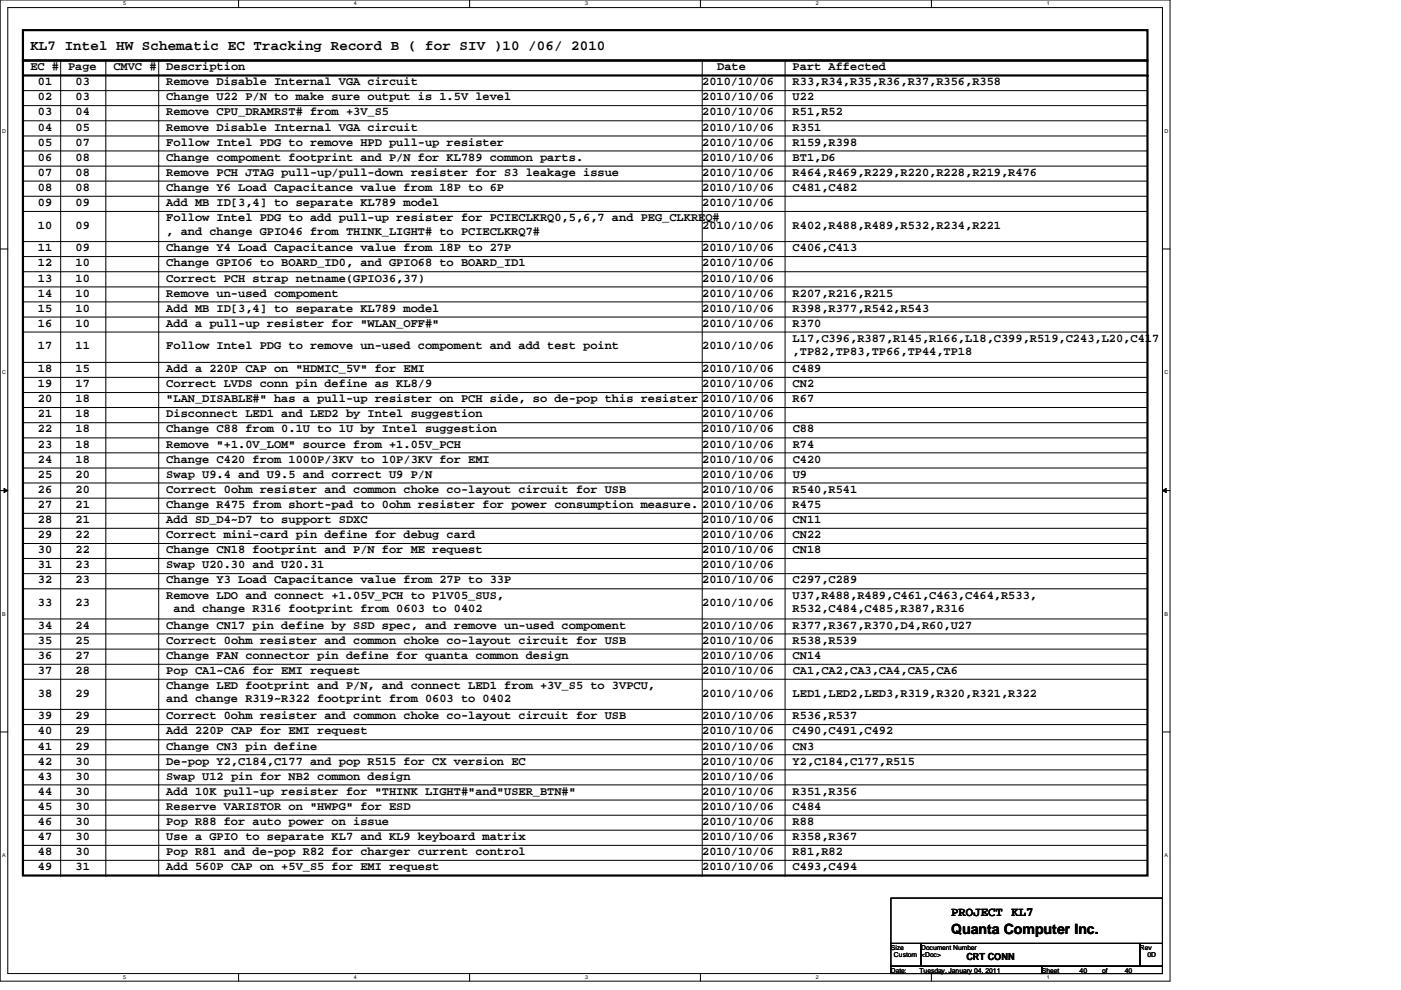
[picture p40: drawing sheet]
<svg xmlns="http://www.w3.org/2000/svg" width="297mm" height="210mm" viewBox="0 0 297 210" stroke-linecap="round" stroke-linejoin="round" font-family="sans-serif">
<defs><g id="words">
<g font-size="3">
<text x="6.4" y="10.5">KL7 Intel HW Schematic EC Tracking Record B ( for SIV )10 /06/ 2010</text>
<text x="201.7" y="198">Quanta Computer Inc.</text>
</g>
<text font-size="2.7" x="201.7" y="194.3">PROJECT KL7</text>
<g font-size="2.5">
<text x="6.4" y="14.9">EC #</text>
<text x="14.4" y="14.9">Page</text>
<text x="24" y="14.9">CMVC #</text>
<text x="35.3" y="14.9">Description</text>
<text x="152.1" y="14.9">Date</text>
<text x="168.1" y="14.9">Part Affected</text>
<text x="8" y="18.1">01</text>
<text x="8" y="21.3">02</text>
<text x="16" y="18.1">03</text>
<text x="16" y="21.3">03</text>
<text x="35.3" y="18.1">Remove Disable Internal VGA circuit</text>
<text x="35.3" y="21.3">Change U22 P/N to make sure output is 1.5V level</text>
<text x="148.9" y="21.3">2010/10/06</text>
<text x="148.9" y="18.1">2010/10/06</text>
<text x="168.1" y="18.1">R33,R34,R35,R36,R37,R356,R358</text>
<text x="168.1" y="21.3">U22</text>
<text x="8" y="24.5">03</text>
<text x="8" y="27.7">04</text>
<text x="16" y="24.5">04</text>
<text x="16" y="27.7">05</text>
<text x="35.3" y="24.5">Remove CPU_DRAMRST# from +3V_S5</text>
<text x="35.3" y="27.7">Remove Disable Internal VGA circuit</text>
<text x="148.9" y="24.5">2010/10/06</text>
<text x="148.9" y="27.7">2010/10/06</text>
<text x="168.1" y="24.5">R51,R52</text>
<text x="168.1" y="27.7">R351</text>
<text x="8" y="30.9">05</text>
<text x="8" y="34.1">06</text>
<text x="16" y="34.1">08</text>
<text x="16" y="30.9">07</text>
<text x="35.3" y="30.9">Follow Intel PDG to remove HPD pull-up resister</text>
<text x="35.3" y="34.1">Change compoment footprint and P/N for KL789 common parts.</text>
<text x="148.9" y="30.9">2010/10/06</text>
<text x="148.9" y="34.1">2010/10/06</text>
<text x="168.1" y="30.9">R159,R398</text>
<text x="168.1" y="34.1">BT1,D6</text>
<text x="8" y="37.3">07</text>
<text x="8" y="40.5">08</text>
<text x="16" y="40.5">08</text>
<text x="16" y="37.3">08</text>
<text x="35.3" y="40.5">Change Y6 Load Capacitance value from 18P to 6P</text>
<text x="35.3" y="37.3">Remove PCH JTAG pull-up/pull-down resister for S3 leakage issue</text>
<text x="148.9" y="37.3">2010/10/06</text>
<text x="148.9" y="40.5">2010/10/06</text>
<text x="168.1" y="37.3">R464,R469,R229,R220,R228,R219,R476</text>
<text x="168.1" y="40.5">C481,C482</text>
<text x="8" y="43.7">09</text>
<text x="16" y="43.7">09</text>
<text x="35.3" y="43.7">Add MB ID[3,4] to separate KL789 model</text>
<text x="35.3" y="46.9">Follow Intel PDG to add pull-up resister for PCIECLKRQ0,5,6,7 and PEG_CLKREQ#</text>
<text x="148.9" y="43.7">2010/10/06</text>
<text x="8" y="53.3">11</text>
<text x="8" y="48.5">10</text>
<text x="16" y="53.3">09</text>
<text x="16" y="48.5">09</text>
<text x="35.3" y="49.7">, and change GPIO46 from THINK_LIGHT# to PCIECLKRQ7#</text>
<text x="35.3" y="53.3">Change Y4 Load Capacitance value from 18P to 27P</text>
<text x="148.9" y="48.5">2010/10/06</text>
<text x="148.9" y="53.3">2010/10/06</text>
<text x="168.1" y="48.5">R402,R488,R489,R532,R234,R221</text>
<text x="168.1" y="53.3">C406,C413</text>
<text x="8" y="56.5">12</text>
<text x="8" y="59.7">13</text>
<text x="16" y="56.5">10</text>
<text x="16" y="59.7">10</text>
<text x="35.3" y="56.5">Change GPIO6 to BOARD_ID0, and GPIO68 to BOARD_ID1</text>
<text x="35.3" y="59.7">Correct PCH strap netname(GPIO36,37)</text>
<text x="148.9" y="56.5">2010/10/06</text>
<text x="148.9" y="59.7">2010/10/06</text>
<text x="8" y="62.9">14</text>
<text x="16" y="62.9">10</text>
<text x="35.3" y="62.9">Remove un-used compoment</text>
<text x="148.9" y="62.9">2010/10/06</text>
<text x="168.1" y="62.9">R207,R216,R215</text>
<text x="8" y="66.1">15</text>
<text x="8" y="69.3">16</text>
<text x="16" y="66.1">10</text>
<text x="16" y="69.3">10</text>
<text x="35.3" y="66.1">Add MB ID[3,4] to separate KL789 model</text>
<text x="35.3" y="69.3">Add a pull-up resister for &quot;WLAN_OFF#&quot;</text>
<text x="148.9" y="66.1">2010/10/06</text>
<text x="148.9" y="69.3">2010/10/06</text>
<text x="168.1" y="66.1">R398,R377,R542,R543</text>
<text x="168.1" y="69.3">R370</text>
<text x="8" y="74.1">17</text>
<text x="16" y="74.1">11</text>
<text x="35.3" y="74.1">Follow Intel PDG to remove un-used compoment and add test point</text>
<text x="148.9" y="74.1">2010/10/06</text>
<text x="168.1" y="72.5">L17,C396,R387,R145,R166,L18,C399,R519,C243,L20,C417</text>
<text x="168.1" y="75.3">,TP82,TP83,TP66,TP44,TP18</text>
<text x="8" y="78.9">18</text>
<text x="8" y="82.1">19</text>
<text x="16" y="78.9">15</text>
<text x="16" y="82.1">17</text>
<text x="35.3" y="78.9">Add a 220P CAP on &quot;HDMIC_5V&quot; for EMI</text>
<text x="35.3" y="82.1">Correct LVDS conn pin define as KL8/9</text>
<text x="148.9" y="78.9">2010/10/06</text>
<text x="148.9" y="82.1">2010/10/06</text>
<text x="168.1" y="78.9">C489</text>
<text x="168.1" y="82.1">CN2</text>
<text x="8" y="85.3">20</text>
<text x="8" y="88.5">21</text>
<text x="16" y="85.3">18</text>
<text x="16" y="88.5">18</text>
<text x="35.3" y="85.3">&quot;LAN_DISABLE#&quot; has a pull-up resister on PCH side, so de-pop this resister 2010/10/06</text>
<text x="35.3" y="88.5">Disconnect LED1 and LED2 by Intel suggestion</text>
<text x="148.9" y="88.5">2010/10/06</text>
<text x="168.1" y="85.3">R67</text>
<text x="8" y="91.7">22</text>
<text x="8" y="94.9">23</text>
<text x="16" y="91.7">18</text>
<text x="16" y="94.9">18</text>
<text x="35.3" y="91.7">Change C88 from 0.1U to 1U by Intel suggestion</text>
<text x="35.3" y="94.9">Remove &quot;+1.0V_LOM&quot; source from +1.05V_PCH</text>
<text x="148.9" y="91.7">2010/10/06</text>
<text x="148.9" y="94.9">2010/10/06</text>
<text x="168.1" y="91.7">C88</text>
<text x="168.1" y="94.9">R74</text>
<text x="8" y="98.1">24</text>
<text x="8" y="101.3">25</text>
<text x="16" y="98.1">18</text>
<text x="16" y="101.3">20</text>
<text x="35.3" y="98.1">Change C420 from 1000P/3KV to 10P/3KV for EMI</text>
<text x="35.3" y="101.3">Swap U9.4 and U9.5 and correct U9 P/N</text>
<text x="148.9" y="98.1">2010/10/06</text>
<text x="148.9" y="101.3">2010/10/06</text>
<text x="168.1" y="98.1">C420</text>
<text x="168.1" y="101.3">U9</text>
<text x="8" y="104.5">26</text>
<text x="8" y="107.7">27</text>
<text x="16" y="104.5">20</text>
<text x="16" y="107.7">21</text>
<text x="35.3" y="104.5">Correct 0ohm resister and common choke co-layout circuit for USB</text>
<text x="35.3" y="107.7">Change R475 from short-pad to 0ohm resister for power consumption measure.</text>
<text x="148.9" y="107.7">2010/10/06</text>
<text x="148.9" y="104.5">2010/10/06</text>
<text x="168.1" y="104.5">R540,R541</text>
<text x="168.1" y="107.7">R475</text>
<text x="8" y="110.9">28</text>
<text x="16" y="110.9">21</text>
<text x="35.3" y="110.9">Add SD_D4~D7 to support SDXC</text>
<text x="148.9" y="110.9">2010/10/06</text>
<text x="168.1" y="110.9">CN11</text>
<text x="8" y="114.1">29</text>
<text x="8" y="117.3">30</text>
<text x="16" y="114.1">22</text>
<text x="16" y="117.3">22</text>
<text x="35.3" y="114.1">Correct mini-card pin define for debug card</text>
<text x="35.3" y="117.3">Change CN18 footprint and P/N for ME request</text>
<text x="148.9" y="114.1">2010/10/06</text>
<text x="148.9" y="117.3">2010/10/06</text>
<text x="168.1" y="114.1">CN22</text>
<text x="168.1" y="117.3">CN18</text>
<text x="8" y="120.5">31</text>
<text x="8" y="123.7">32</text>
<text x="16" y="120.5">23</text>
<text x="16" y="123.7">23</text>
<text x="35.3" y="120.5">Swap U20.30 and U20.31</text>
<text x="35.3" y="123.7">Change Y3 Load Capacitance value from 27P to 33P</text>
<text x="148.9" y="120.5">2010/10/06</text>
<text x="148.9" y="123.7">2010/10/06</text>
<text x="168.1" y="123.7">C297,C289</text>
<text x="8" y="128.5">33</text>
<text x="16" y="128.5">23</text>
<text x="35.3" y="126.9">Remove LDO and connect +1.05V_PCH to P1V05_SUS,</text>
<text x="36.8" y="129.8">and change R316 footprint from 0603 to 0402</text>
<text x="148.9" y="128.5">2010/10/06</text>
<text x="168.1" y="126.9">U37,R488,R489,C461,C463,C464,R533,</text>
<text x="168.1" y="129.8">R532,C484,C485,R387,R316</text>
<text x="8" y="133.3">34</text>
<text x="8" y="136.5">35</text>
<text x="16" y="133.3">24</text>
<text x="16" y="136.5">25</text>
<text x="35.3" y="133.3">Change CN17 pin define by SSD spec, and remove un-used compoment</text>
<text x="35.3" y="136.5">Correct 0ohm resister and common choke co-layout circuit for USB</text>
<text x="148.9" y="133.3">2010/10/06</text>
<text x="148.9" y="136.5">2010/10/06</text>
<text x="168.1" y="133.3">R377,R367,R370,D4,R60,U27</text>
<text x="168.1" y="136.5">R538,R539</text>
<text x="8" y="139.7">36</text>
<text x="8" y="142.9">37</text>
<text x="16" y="139.7">27</text>
<text x="16" y="142.9">28</text>
<text x="35.3" y="139.7">Change FAN connector pin define for quanta common design</text>
<text x="35.3" y="142.9">Pop CA1~CA6 for EMI request</text>
<text x="148.9" y="139.7">2010/10/06</text>
<text x="148.9" y="142.9">2010/10/06</text>
<text x="168.1" y="139.7">CN14</text>
<text x="168.1" y="142.9">CA1,CA2,CA3,CA4,CA5,CA6</text>
<text x="8" y="147.7">38</text>
<text x="16" y="147.7">29</text>
<text x="35.3" y="146.1">Change LED footprint and P/N, and connect LED1 from +3V_S5 to 3VPCU,</text>
<text x="35.3" y="148.9">and change R319~R322 footprint from 0603 to 0402</text>
<text x="148.9" y="147.7">2010/10/06</text>
<text x="168.1" y="147.7">LED1,LED2,LED3,R319,R320,R321,R322</text>
<text x="8" y="152.5">39</text>
<text x="8" y="155.7">40</text>
<text x="16" y="152.5">29</text>
<text x="16" y="155.7">29</text>
<text x="35.3" y="152.5">Correct 0ohm resister and common choke co-layout circuit for USB</text>
<text x="35.3" y="155.7">Add 220P CAP for EMI request</text>
<text x="148.9" y="155.7">2010/10/06</text>
<text x="148.9" y="152.5">2010/10/06</text>
<text x="168.1" y="152.5">R536,R537</text>
<text x="168.1" y="155.7">C490,C491,C492</text>
<text x="8" y="158.9">41</text>
<text x="16" y="158.9">29</text>
<text x="35.3" y="158.9">Change CN3 pin define</text>
<text x="148.9" y="158.9">2010/10/06</text>
<text x="168.1" y="158.9">CN3</text>
<text x="8" y="162.1">42</text>
<text x="8" y="165.3">43</text>
<text x="16" y="162.1">30</text>
<text x="16" y="165.3">30</text>
<text x="35.3" y="162.1">De-pop Y2,C184,C177 and pop R515 for CX version EC</text>
<text x="35.3" y="165.3">Swap U12 pin for NB2 common design</text>
<text x="148.9" y="162.1">2010/10/06</text>
<text x="148.9" y="165.3">2010/10/06</text>
<text x="168.1" y="162.1">Y2,C184,C177,R515</text>
<text x="8" y="168.5">44</text>
<text x="8" y="171.7">45</text>
<text x="16" y="168.5">30</text>
<text x="16" y="171.7">30</text>
<text x="35.3" y="171.7">Reserve VARISTOR on &quot;HWPG&quot; for ESD</text>
<text x="35.3" y="168.5">Add 10K pull-up resister for &quot;THINK LIGHT#&quot;and&quot;USER_BTN#&quot;</text>
<text x="148.9" y="168.5">2010/10/06</text>
<text x="148.9" y="171.7">2010/10/06</text>
<text x="168.1" y="168.5">R351,R356</text>
<text x="168.1" y="171.7">C484</text>
<text x="8" y="174.9">46</text>
<text x="8" y="178.1">47</text>
<text x="16" y="174.9">30</text>
<text x="16" y="178.1">30</text>
<text x="35.3" y="174.9">Pop R88 for auto power on issue</text>
<text x="35.3" y="178.1">Use a GPIO to separate KL7 and KL9 keyboard matrix</text>
<text x="148.9" y="174.9">2010/10/06</text>
<text x="148.9" y="178.1">2010/10/06</text>
<text x="168.1" y="174.9">R88</text>
<text x="168.1" y="178.1">R358,R367</text>
<text x="8" y="181.3">48</text>
<text x="8" y="184.5">49</text>
<text x="16" y="181.3">30</text>
<text x="16" y="184.5">31</text>
<text x="35.3" y="184.5">Add 560P CAP on +5V_S5 for EMI request</text>
<text x="35.3" y="181.3">Pop R81 and de-pop R82 for charger current control</text>
<text x="148.9" y="184.5">2010/10/06</text>
<text x="148.9" y="181.3">2010/10/06</text>
<text x="168.1" y="181.3">R81,R82</text>
<text x="168.1" y="184.5">C493,C494</text>
</g>
<text font-size="2.1" x="204.9" y="203.5">CRT CONN</text>
<g font-size="1.4">
<text x="188.9" y="201.4">Size</text>
<text x="189.5" y="203">Custom</text>
<text x="195.3" y="201.4">Document Number</text>
<text x="195.3" y="203">&lt;Doc&gt;</text>
<text x="241.7" y="201.4">Rev</text>
<text x="243.3" y="203">0D</text>
<text x="188.9" y="206.2">Date:</text>
<text x="194.9" y="206.2">Tuesday, January 04, 2011</text>
<text x="220.9" y="206.2">Sheet</text>
<text x="228.9" y="206.2">40</text>
<text x="233.7" y="206.2">of</text>
<text x="238.5" y="206.2">40</text>
</g>
<g font-size="1.1">
<text x="26.1" y="1.1">5</text>
<text x="75.1" y="1.1">4</text>
<text x="124" y="1.1">3</text>
<text x="173" y="1.1">2</text>
<text x="222" y="1.1">1</text>
<text x=".5" y="28.2">D</text>
<text x="246.9" y="28.2">D</text>
<text x=".5" y="79.3">C</text>
<text x="246.9" y="79.3">C</text>
<text x=".5" y="130.6">B</text>
<text x="246.9" y="130.6">B</text>
<text x=".5" y="181.7">A</text>
<text x="246.9" y="181.7">A</text>
<text x="26.1" y="207.6">5</text>
<text x="75.1" y="207.6">4</text>
<text x="124" y="207.6">3</text>
<text x="173" y="207.6">2</text>
<text x="222" y="207.6">1</text>
</g>
</g></defs>
<path d="M0 0h248.1v208h-248.1zM1.6 1.6h244.9v204.8h-244.9z" fill="none" stroke="#000" stroke-width=".21"/>
<g fill="#fff">
<path d="M26.1 .2h.6v1.2h-.6z"/>
<path d="M26.1 206.6h.6v1.2h-.6z"/>
</g>
<path d="M50.6 0v1.6M50.6 206.4v1.6" fill="none" stroke="#000" stroke-width=".21"/>
<g fill="#fff">
<path d="M75.1 .2h.5v1.2h-.5z"/>
<path d="M75.1 206.6h.5v1.2h-.5z"/>
</g>
<path d="M99.6 0v1.6M99.6 206.4v1.6" fill="none" stroke="#000" stroke-width=".21"/>
<g fill="#fff">
<path d="M124 .2h.6v1.2h-.6z"/>
<path d="M124 206.6h.6v1.2h-.6z"/>
</g>
<path d="M148.5 0v1.6M148.5 206.4v1.6" fill="none" stroke="#000" stroke-width=".21"/>
<g fill="#fff">
<path d="M173 .2h.6v1.2h-.6z"/>
<path d="M173 206.6h.6v1.2h-.6z"/>
</g>
<path d="M197.5 0v1.6M197.5 206.4v1.6" fill="none" stroke="#000" stroke-width=".21"/>
<g fill="#fff">
<path d="M222 .2h.5v1.2h-.5z"/>
<path d="M222 206.6h.5v1.2h-.5z"/>
<path d="M.5 27.2h.7v1.2h-.7z"/>
<path d="M246.9 27.2h.7v1.2h-.7z"/>
<path d="M.5 78.4h.7v1.1h-.7z"/>
<path d="M246.9 78.4h.7v1.1h-.7z"/>
</g>
<path d="M0 52.8h1.6M246.5 52.8h1.6" fill="none" stroke="#000" stroke-width=".21"/>
<g fill="#fff">
<path d="M.5 129.6h.7v1.2h-.7z"/>
<path d="M246.9 129.6h.7v1.2h-.7z"/>
</g>
<path d="M0 104h1.6M.8 103.5l.8 .5-.8 .4zM246.5 104l.8-.5v.9zM246.5 104h1.6" fill="none" stroke="#000" stroke-width=".21"/>
<path d="M.8 103.5l.8 .5-.8 .4zM246.5 104l.8-.5v.9z" fill="#000"/>
<g fill="#fff">
<path d="M.5 180.8h.7v1.1h-.7z"/>
<path d="M246.9 180.8h.7v1.1h-.7z"/>
</g>
<g fill="none" stroke="#000" stroke-width=".21">
<path d="M4.9 19.2h238.4M12.9 12.8v172.8M22.4 12.8v172.8M33.7 12.8v172.8M148.9 12.8v172.8M166.5 12.8v172.8M243.3 19.2h.1M4.9 22.4h238.4M4.9 25.6h238.4M4.9 28.8h238.4M4.9 32h238.4M4.9 35.2h238.4"/>
<path d="M4.9 38.4h238.4M243.3 22.4h.1M243.3 25.6h.1M243.3 28.8h.1M243.3 32h.1M243.3 35.2h.1M243.3 38.4h.1M4.9 41.6h238.4M4.9 44.8h238.4M4.9 51.2h238.4M4.9 54.4h238.4M4.9 57.6h238.4"/>
<path d="M243.3 41.6h.1M243.3 44.8h.1M243.3 51.2h.1M243.3 54.4h.1M243.3 57.6h.1M4.9 60.8h238.4M4.9 64h238.4M4.9 67.2h238.4M4.9 70.4h238.4M4.9 76.8h238.4M243.3 60.8h.1M243.3 64h.1"/>
<path d="M243.3 67.2h.1M243.3 70.4h.1M243.3 76.8h.1M4.9 80h238.4M4.9 83.2h238.4M4.9 86.4h238.4M4.9 89.6h238.4M4.9 92.8h238.4M4.9 96h238.4M4.9 99.2h238.4M243.3 80h.1M243.3 83.2h.1"/>
<path d="M243.3 86.4h.1M243.3 89.6h.1M243.3 92.8h.1M243.3 96h.1M243.3 99.2h.1M4.9 102.4h238.4M4.9 105.6h238.4M4.9 108.8h238.4M4.9 112h238.4M4.9 115.2h238.4M4.9 118.4h238.4M243.3 102.4h.1"/>
<path d="M243.3 105.6h.1M243.3 108.8h.1M243.3 112h.1M243.3 115.2h.1M243.3 118.4h.1M4.9 121.6h238.4M4.9 124.8h238.4M4.9 131.2h238.4M4.9 134.4h238.4M4.9 137.6h238.4M243.3 121.6h.1M243.3 124.8h.1"/>
<path d="M243.3 131.2h.1M243.3 134.4h.1M243.3 137.6h.1M0 155.2h1.6M4.9 140.8h238.4M4.9 150.4h238.4M4.9 153.6h238.4M4.9 144h238.4M4.9 156.8h238.4M243.3 140.8h.1M243.3 150.4h.1M243.3 153.6h.1"/>
<path d="M243.3 144h.1M243.3 156.8h.1M246.5 155.2h1.6M4.9 163.2h238.4M4.9 166.4h238.4M4.9 172.8h238.4M4.9 176h238.4M4.9 160h238.4M4.9 169.6h238.4M4.9 179.2h238.4M243.3 163.2h.1M243.3 166.4h.1"/>
<path d="M243.3 172.8h.1M243.3 176h.1M243.3 160h.1M243.3 169.6h.1M243.3 179.2h.1M4.9 182.4h238.4M12.9 185.6h.1M22.4 185.6h.1M33.7 185.6h.1M148.9 185.6h.1M166.5 185.6h.1M188.9 190.4h57.6v9.6h-57.6z"/>
<path d="M243.3 182.4h.1M188.9 200h6.4v4.9h-6.4zM188.9 204.9h32v1.5h-32zM195.3 200h46.4v4.9h-46.4zM220.9 204.9h25.6v1.5h-25.6zM241.7 200h4.8v4.9h-4.8z"/>
</g>
<path d="M4.9 12.8h238.4v172.8h-238.4zM4.9 6.4h238.4v6.4h-238.4zM4.9 16h238.4" fill="none" stroke="#000" stroke-width=".47"/>
<circle cx="243.3" cy="16" r=".23" fill="#000"/>
<use href="#words"/>
</svg>
